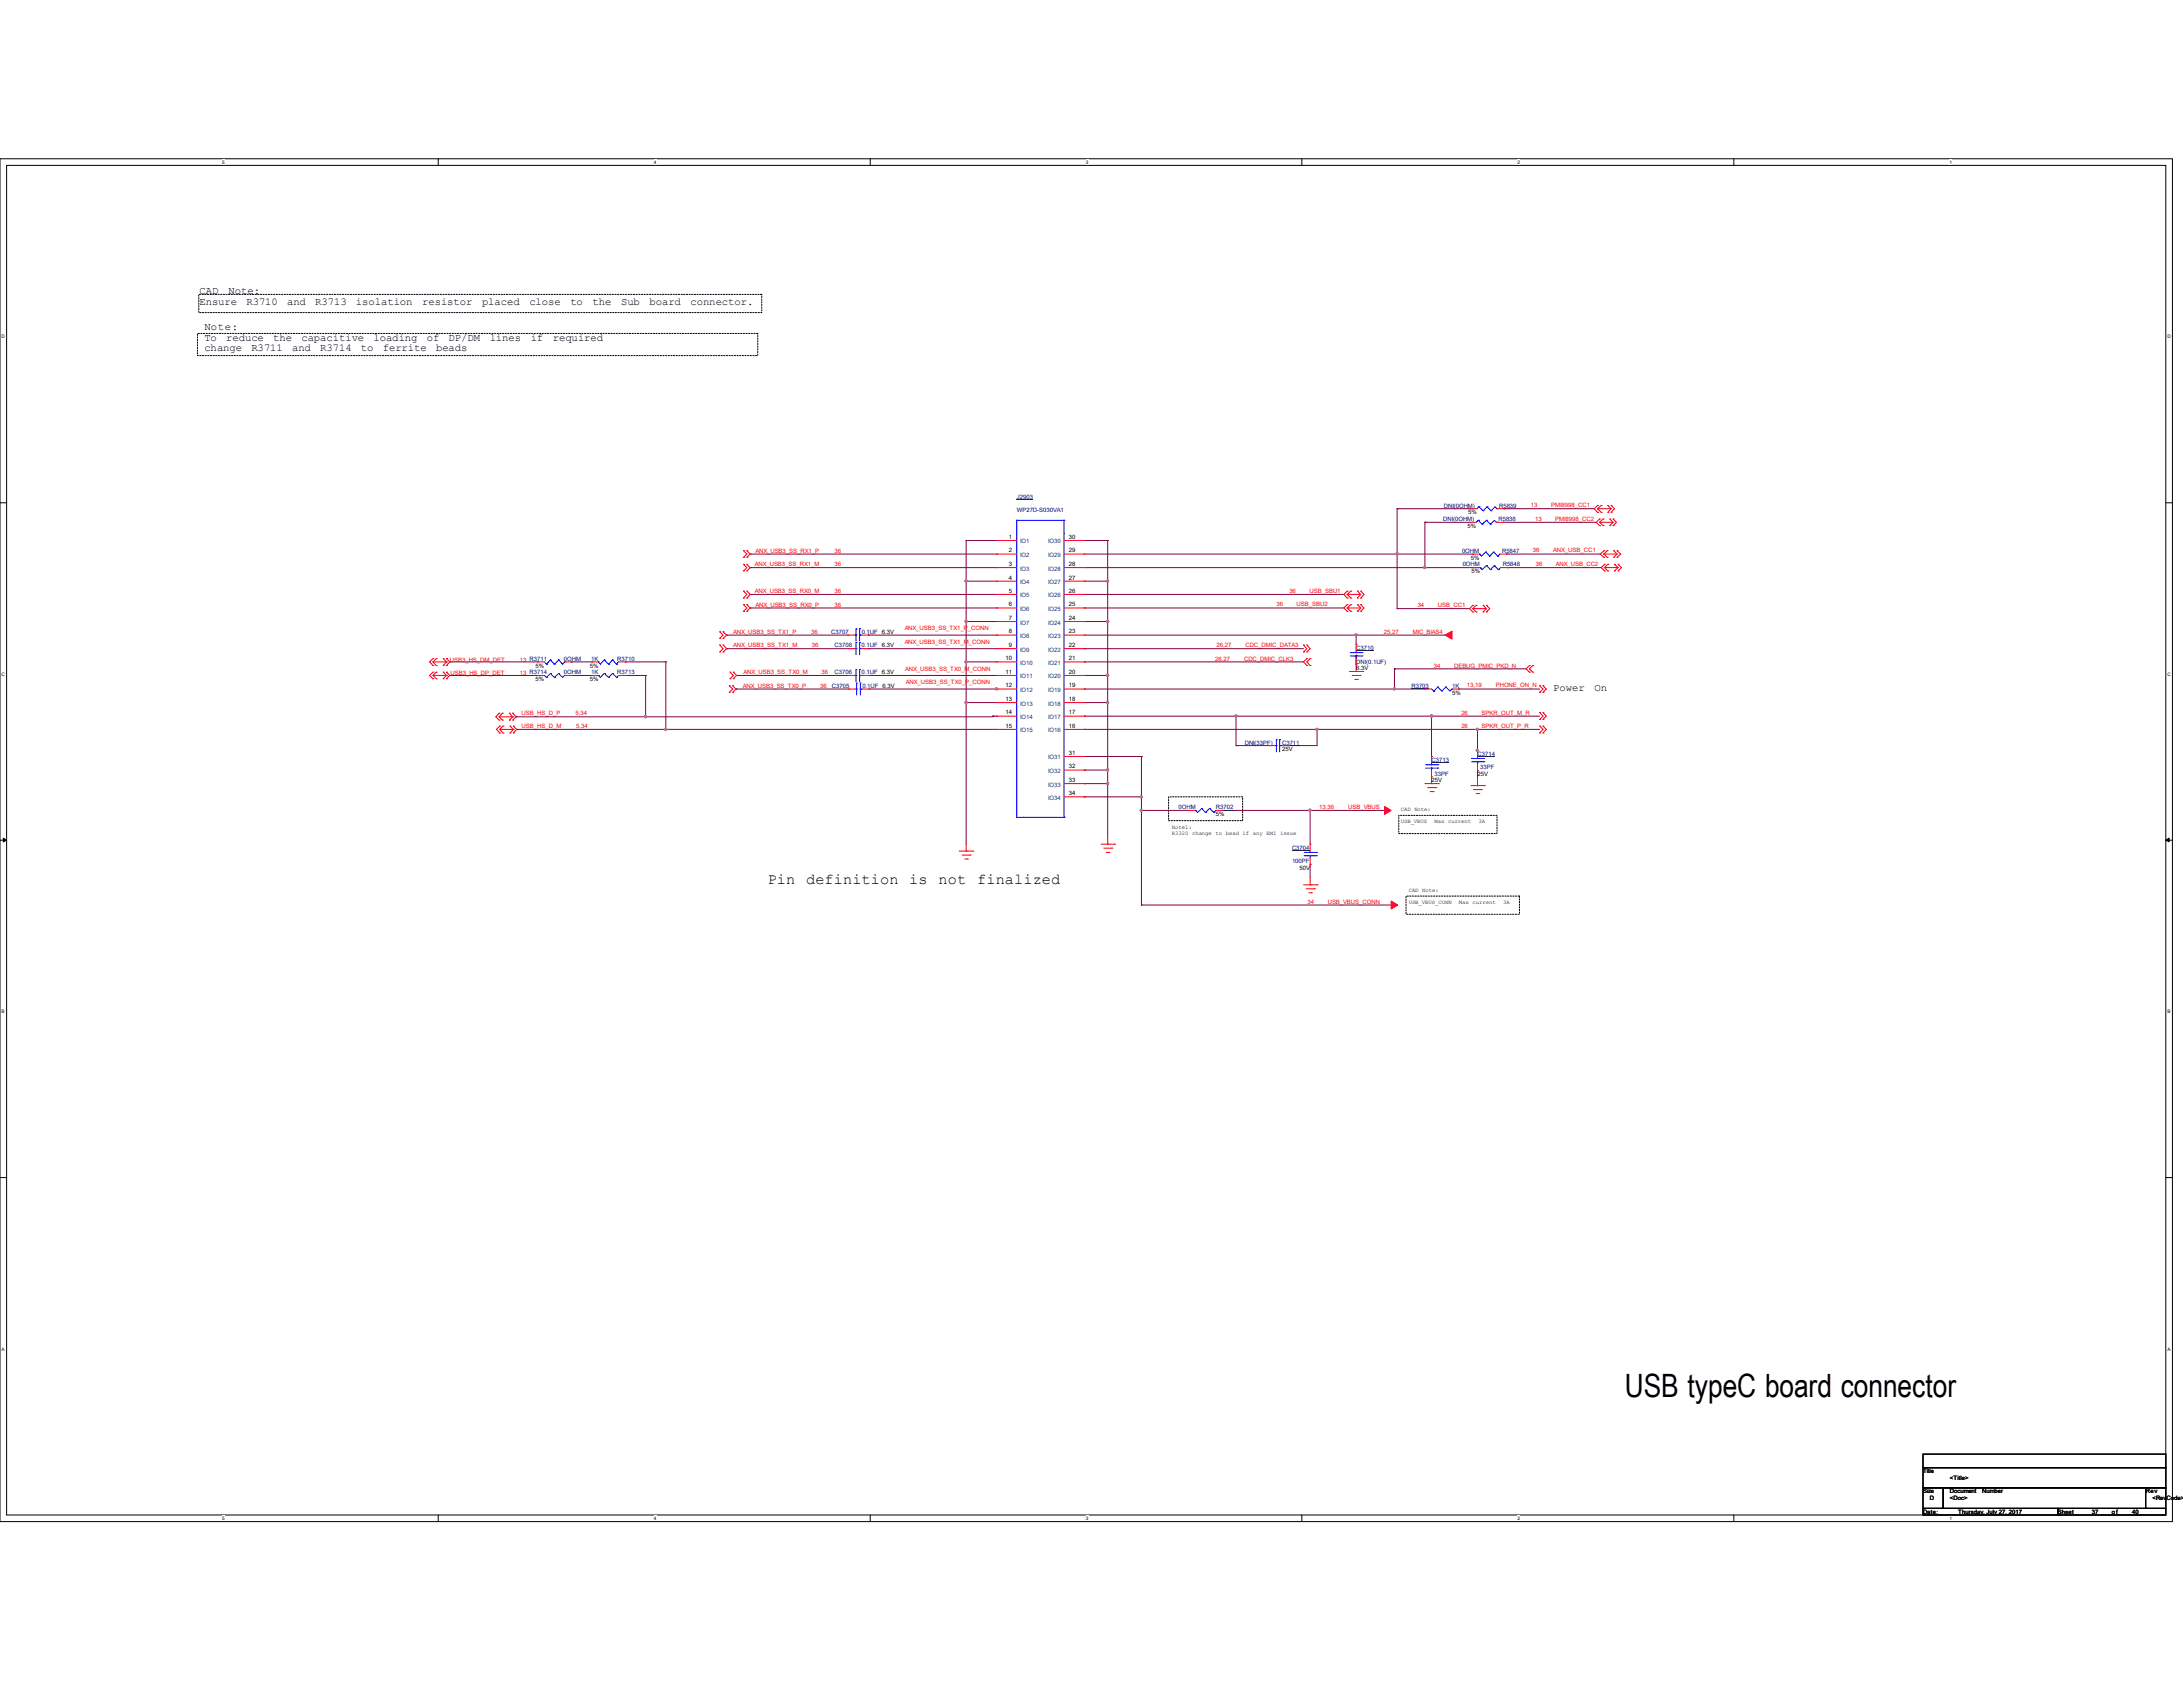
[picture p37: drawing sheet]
<svg xmlns="http://www.w3.org/2000/svg" width="279mm" height="216mm" viewBox="0 0 279 216" stroke-linecap="round" stroke-linejoin="round" font-family="sans-serif">
<defs><g id="words">
<text font-size="4.1" x="207.9" y="178.8">USB typeC board connector</text>
<g font-size="2">
<text x="98.3" y="113.1">Pin</text>
<text x="103.2" y="113.1">definition is</text>
<text x="120.1" y="113.1">not</text>
<text x="125.1" y="113.1">finalized</text>
</g>
<g font-size="1.4">
<text x="25.5" y="37.7">CAD</text>
<text x="25.5" y="39">Ensure</text>
<text x="29.3" y="37.7">Note:</text>
<text x="31.5" y="39">R3710</text>
<text x="36.8" y="39">and</text>
<text x="40.3" y="39">R3713</text>
<text x="45.6" y="39">isolation</text>
<text x="54" y="39">resistor</text>
<text x="61.7" y="39">placed</text>
<text x="67.8" y="39">close</text>
<text x="73" y="39">to</text>
<text x="75.8" y="39">the</text>
<text x="79.5" y="39">Sub</text>
<text x="83.1" y="39">board</text>
<text x="88.4" y="39">connector.</text>
<text x="26.2" y="42.2">Note:</text>
<text x="26.2" y="43.6">To</text>
<text x="26.2" y="45">change</text>
<text x="29" y="43.6">reduce</text>
<text x="32.2" y="45">R3711</text>
<text x="35" y="43.6">the</text>
<text x="37.4" y="45">and</text>
<text x="38.6" y="43.6">capacitive</text>
<text x="41" y="45">R3714</text>
<text x="46.2" y="45">to</text>
<text x="47.8" y="43.6">loading</text>
<text x="49" y="45">ferrite</text>
<text x="54.6" y="43.6">of</text>
<text x="55.8" y="45">beads</text>
<text x="57.4" y="43.6">DP/DM</text>
<text x="62.7" y="43.6">lines</text>
<text x="67.9" y="43.6">if</text>
<text x="70.8" y="43.6">required</text>
<text x="198.8" y="88.5">Power</text>
<text x="204.1" y="88.5">On</text>
</g>
<g font-size=".8" fill="#000080">
<text x="130.1" y="63.8">J2903</text>
<text x="130.1" y="65.6">WP27D-S030VA1</text>
<text x="184.8" y="65">DNI(0OHM)</text>
<text x="191.9" y="65">R5839</text>
<text x="184.7" y="66.7">DNI(0OHM)</text>
<text x="187.1" y="70.8">0OHM</text>
<text x="191.8" y="66.7">R5838</text>
<text x="192.2" y="70.8">R5847</text>
<text x="187.2" y="72.5">0OHM</text>
<text x="192.3" y="72.5">R5848</text>
<text x="106.4" y="81.1">C3707</text>
<text x="106.8" y="82.8">C3708</text>
<text x="110.3" y="82.8">0.1UF 6.3V</text>
<text x="110.3" y="81.1">0.1UF 6.3V</text>
<text x="173.6" y="83.2">C3710</text>
<text x="72.2" y="84.6">0OHM</text>
<text x="72.2" y="86.3">0OHM</text>
<text x="75.7" y="84.6">1K</text>
<text x="75.7" y="86.3">1K</text>
<text x="79" y="84.6">R3710</text>
<text x="79" y="86.3">R3713</text>
<text x="106.5" y="88.1">C3705</text>
<text x="106.8" y="86.3">C3706</text>
<text x="110.3" y="86.3">0.1UF 6.3V</text>
<text x="110.4" y="88.1">0.1UF 6.3V</text>
<text x="173.6" y="84.9">DNI(0.1UF)</text>
<text x="180.6" y="88.1">R3703</text>
<text x="185.9" y="88.1">1K</text>
<text x="159.3" y="95.3">DNI(33PF)</text>
<text x="164.1" y="95.3">C3711</text>
<text x="183.2" y="97.5">C3713</text>
<text x="183.6" y="99.3">33PF</text>
<text x="189.1" y="96.8">C3714</text>
<text x="189.5" y="98.5">33PF</text>
<text x="150.8" y="103.6">0OHM</text>
<text x="155.6" y="103.6">R3702</text>
<text x="165.4" y="108.8">C3704</text>
<text x="165.4" y="110.5">100PF</text>
</g>
<g font-size=".8">
<text x="187.9" y="65.8">5%</text>
<text x="129.1" y="70.7">2</text>
<text x="129.1" y="69">1</text>
<text x="136.8" y="70.7">29</text>
<text x="136.8" y="69">30</text>
<text x="187.8" y="67.6">5%</text>
<text x="188.3" y="71.6">5%</text>
<text x="129.1" y="77.6">6</text>
<text x="129.1" y="75.9">5</text>
<text x="129.1" y="74.2">4</text>
<text x="129.1" y="72.4">3</text>
<text x="136.8" y="77.6">25</text>
<text x="136.8" y="75.9">26</text>
<text x="136.8" y="74.2">27</text>
<text x="136.8" y="72.4">28</text>
<text x="188.4" y="73.4">5%</text>
<text x="129.1" y="81.1">8</text>
<text x="129.1" y="79.3">7</text>
<text x="129.1" y="82.8">9</text>
<text x="136.8" y="82.8">22</text>
<text x="136.8" y="81.1">23</text>
<text x="136.8" y="79.3">24</text>
<text x="68.5" y="85.4">5%</text>
<text x="68.5" y="87.2">5%</text>
<text x="75.5" y="85.4">5%</text>
<text x="75.5" y="87.2">5%</text>
<text x="128.7" y="84.5">10</text>
<text x="128.7" y="89.7">13</text>
<text x="128.7" y="88">12</text>
<text x="128.7" y="86.2">11</text>
<text x="136.8" y="84.5">21</text>
<text x="136.8" y="89.7">18</text>
<text x="136.8" y="88">19</text>
<text x="136.8" y="86.2">20</text>
<text x="173.6" y="85.8">6.3V</text>
<text x="185.9" y="88.9">5%</text>
<text x="128.7" y="93.1">15</text>
<text x="128.7" y="91.4">14</text>
<text x="136.8" y="93.1">16</text>
<text x="136.8" y="91.4">17</text>
<text x="136.8" y="98.3">32</text>
<text x="136.8" y="96.6">31</text>
<text x="136.8" y="101.8">34</text>
<text x="136.8" y="100.1">33</text>
<text x="164.1" y="96.1">25V</text>
<text x="183.2" y="100.1">25V</text>
<text x="189.1" y="99.4">25V</text>
<text x="155.6" y="104.4">5%</text>
<text x="166.3" y="111.3">50V</text>
<text x="246.1" y="188.6">Title</text>
<text x="246.1" y="191.1">Size</text>
<text x="249.6" y="191.1">Document</text>
<text x="249.6" y="189.4">&lt;Title&gt;</text>
<text x="253.7" y="191.1">Number</text>
<text x="274.6" y="191.1">Rev</text>
<text x="246.1" y="193.8">Date:</text>
<text x="247" y="192">D</text>
<text x="249.6" y="192">&lt;Doc&gt;</text>
<text x="250.6" y="193.8">Thursday, July 27, 2017</text>
<text x="263.4" y="193.8">Sheet</text>
<text x="267.7" y="193.8">37</text>
<text x="270.3" y="193.8">of</text>
<text x="272.9" y="193.8">40</text>
<text x="275.5" y="192">&lt;RevCode&gt;</text>
</g>
<g font-size=".8" fill="#f00">
<text x="195.9" y="64.9">13</text>
<text x="198.6" y="64.9">PMI8998_CC1</text>
<text x="96.7" y="70.8">ANX_USB3_SS_RX1_P</text>
<text x="106.8" y="70.8">36</text>
<text x="196.2" y="70.7">36</text>
<text x="196.5" y="66.6">13</text>
<text x="198.8" y="70.7">ANX_USB_CC1</text>
<text x="199.1" y="66.6">PMI8998_CC2</text>
<text x="96.6" y="72.5">ANX_USB3_SS_RX1_M</text>
<text x="96.6" y="75.9">ANX_USB3_SS_RX0_M</text>
<text x="96.7" y="77.7">ANX_USB3_SS_RX0_P</text>
<text x="106.8" y="72.5">36</text>
<text x="106.8" y="75.9">36</text>
<text x="106.8" y="77.7">36</text>
<text x="163.4" y="77.6">36</text>
<text x="165" y="75.9">36</text>
<text x="166" y="77.6">USB_SBU2</text>
<text x="167.6" y="75.9">USB_SBU1</text>
<text x="181.4" y="77.7">34</text>
<text x="184" y="77.7">USB_CC1</text>
<text x="196.6" y="72.4">36</text>
<text x="199.1" y="72.4">ANX_USB_CC2</text>
<text x="93.9" y="82.8">ANX_USB3_SS_TX1_M</text>
<text x="93.9" y="81.1">ANX_USB3_SS_TX1_P</text>
<text x="103.8" y="81.1">36</text>
<text x="103.9" y="82.8">36</text>
<text x="115.8" y="80.7">ANX_USB3_SS_TX1_P_CONN</text>
<text x="115.8" y="82.4">ANX_USB3_SS_TX1_M_CONN</text>
<text x="155.7" y="82.8">26,27</text>
<text x="159.4" y="82.8">CDC_DMIC_DATA3</text>
<text x="177.1" y="81.1">25,27</text>
<text x="180.8" y="81.1">MIC_BIAS4</text>
<text x="57.6" y="84.7">USB3_HS_DM_DET</text>
<text x="57.7" y="86.4">USB3_HS_DP_DET</text>
<text x="66.6" y="84.7">13 R3711</text>
<text x="66.6" y="86.4">13 R3714</text>
<text x="95.1" y="88.1">ANX_USB3_SS_TX0_P</text>
<text x="95.2" y="86.3">ANX_USB3_SS_TX0_M</text>
<text x="105" y="88.1">36</text>
<text x="105.2" y="86.3">36</text>
<text x="115.9" y="85.9">ANX_USB3_SS_TX0_M_CONN</text>
<text x="116" y="87.6">ANX_USB3_SS_TX0_P_CONN</text>
<text x="155.5" y="84.6">26,27</text>
<text x="159.2" y="84.6">CDC_DMIC_CLK3</text>
<text x="183.5" y="85.4">34</text>
<text x="186.1" y="85.4">DEBUG_PMIC_PKD_N</text>
<text x="187.8" y="88">13,19</text>
<text x="191.4" y="88">PHONE_ON_N</text>
<text x="66.8" y="91.5">USB_HS_D_P</text>
<text x="66.8" y="93.1">USB_HS_D_M</text>
<text x="73.7" y="91.5">5,34</text>
<text x="73.7" y="93.1">5,34</text>
<text x="187" y="93.2">26</text>
<text x="187" y="91.5">26</text>
<text x="189.6" y="93.2">SPKR_OUT_P_R</text>
<text x="189.6" y="91.5">SPKR_OUT_M_R</text>
<text x="168.8" y="103.6">13,36</text>
<text x="172.6" y="103.6">USB_VBUS</text>
<text x="167.4" y="115.7">34</text>
<text x="169.9" y="115.7">USB_VBUS_CONN</text>
</g>
<g font-size=".8" fill="#004080">
<text x="130.6" y="71.3">IO2</text>
<text x="130.6" y="69.6">IO1</text>
<text x="134.2" y="71.3">IO29</text>
<text x="134.2" y="69.6">IO30</text>
<text x="130.6" y="76.5">IO5</text>
<text x="130.6" y="74.8">IO4</text>
<text x="130.6" y="73">IO3</text>
<text x="134.2" y="76.5">IO26</text>
<text x="134.2" y="74.8">IO27</text>
<text x="134.2" y="73">IO28</text>
<text x="130.6" y="78.2">IO6</text>
<text x="130.6" y="81.7">IO8</text>
<text x="130.6" y="79.9">IO7</text>
<text x="130.6" y="83.4">IO9</text>
<text x="134.2" y="78.2">IO25</text>
<text x="134.2" y="83.4">IO22</text>
<text x="134.2" y="81.7">IO23</text>
<text x="134.2" y="79.9">IO24</text>
<text x="130.6" y="85.1">IO10</text>
<text x="130.6" y="88.6">IO12</text>
<text x="130.6" y="86.8">IO11</text>
<text x="134.2" y="85.1">IO21</text>
<text x="134.2" y="88.6">IO19</text>
<text x="134.2" y="86.8">IO20</text>
<text x="130.6" y="93.7">IO15</text>
<text x="130.6" y="92">IO14</text>
<text x="130.6" y="90.3">IO13</text>
<text x="134.2" y="93.7">IO16</text>
<text x="134.2" y="92">IO17</text>
<text x="134.2" y="90.3">IO18</text>
<text x="134.2" y="98.9">IO32</text>
<text x="134.2" y="97.2">IO31</text>
<text x="134.2" y="100.7">IO33</text>
<text x="134.2" y="102.4">IO34</text>
</g>
<g font-size=".7">
<text x="150" y="106.1">Note1:</text>
<text x="150" y="106.8">R3320 change to bead if any EMI issue</text>
<text x="179.3" y="103.8">CAD Note:</text>
<text x="179.3" y="105.3">USB_VBUS</text>
<text x="183.6" y="105.3">Max current</text>
<text x="189.2" y="105.3">3A</text>
<text x="180.3" y="114.2">CAD Note:</text>
<text x="180.3" y="115.7">USB_VBUS_CONN</text>
<text x="186.7" y="115.7">Max current</text>
<text x="192.4" y="115.7">3A</text>
</g>
<g font-size=".6">
<text x="28.4" y="21">5</text>
<text x="83.7" y="21">4</text>
<text x="139" y="21">3</text>
<text x="194.2" y="21">2</text>
<text x="249.5" y="21">1</text>
<text x=".2" y="43.3">D</text>
<text x="277.4" y="43.3">D</text>
<text x=".2" y="86.5">C</text>
<text x="277.4" y="86.5">C</text>
<text x=".2" y="129.7">B</text>
<text x="277.4" y="129.7">B</text>
<text x=".2" y="172.8">A</text>
<text x="277.4" y="172.8">A</text>
<text x="28.4" y="194.5">5</text>
<text x="83.7" y="194.5">4</text>
<text x="139" y="194.5">3</text>
<text x="194.2" y="194.5">2</text>
<text x="249.5" y="194.5">1</text>
</g>
</g></defs>
<path d="M0 20.3h278v174.4h-278zM.8 21.2h276.4v172.7h-276.4z" fill="none" stroke="#000" stroke-width=".13"/>
<g fill="#fff">
<path d="M28.4 20.4h.3v.7h-.3z"/>
<path d="M28.4 194h.3v.6h-.3z"/>
</g>
<path d="M56.1 20.3v.9M56.1 193.9v.8" fill="none" stroke="#000" stroke-width=".13"/>
<g fill="#fff">
<path d="M83.7 20.4h.3v.7h-.3z"/>
<path d="M83.7 194h.3v.6h-.3z"/>
</g>
<path d="M111.4 20.3v.9M111.4 193.9v.8" fill="none" stroke="#000" stroke-width=".13"/>
<g fill="#fff">
<path d="M139 20.4h.3v.7h-.3z"/>
<path d="M139 194h.3v.6h-.3z"/>
</g>
<path d="M166.6 20.3v.9M166.6 193.9v.8" fill="none" stroke="#000" stroke-width=".13"/>
<g fill="#fff">
<path d="M194.2 20.4h.3v.7h-.3z"/>
<path d="M194.2 194h.3v.6h-.3z"/>
</g>
<path d="M221.9 20.3v.9M221.9 193.9v.8" fill="none" stroke="#000" stroke-width=".13"/>
<g fill="#fff">
<path d="M249.5 20.4h.3v.7h-.3z"/>
<path d="M249.5 194h.3v.6h-.3z"/>
<path d="M.2 42.8h.4v.6h-.4z"/>
<path d="M277.4 42.8h.4v.6h-.4z"/>
<path d="M.2 85.9h.4v.7h-.4z"/>
<path d="M277.4 85.9h.4v.7h-.4z"/>
</g>
<path d="M0 64.3h.8M277.2 64.3h.8" fill="none" stroke="#000" stroke-width=".13"/>
<g fill="#fff">
<path d="M.2 129.1h.4v.7h-.4z"/>
<path d="M277.4 129.1h.4v.7h-.4z"/>
</g>
<path d="M0 107.5h.8M277.2 107.5h.8" fill="none" stroke="#000" stroke-width=".13"/>
<path d="M.4 107.3l.4 .2-.4 .2zM277.2 107.5l.4-.2v.4z" fill="#000" stroke="#000" stroke-width=".13"/>
<g fill="#fff">
<path d="M.2 172.3h.4v.7h-.4z"/>
<path d="M277.4 172.3h.4v.7h-.4z"/>
</g>
<g fill="none" stroke="#000" stroke-width=".13">
<path d="M25.4 37.7h72.1v2.3h-72.1zM25.3 42.7h71.7v2.8h-71.7zM179 104.4h12.6v2.3h-12.6zM180 114.7h14.5v2.3h-14.5zM0 150.7h.8M277.2 150.7h.8M246.1 186.1h31.1v1.7h-31.1zM246.1 187.8h31.1v2.6h-31.1zM246.1 190.4h2.6v2.6h-2.6zM246.1 193h17.3v.9h-17.3zM248.7 190.4h25.9v2.6h-25.9zM263.4 193h13.8v.9h-13.8z"/>
<path d="M274.6 190.4h2.6v2.6h-2.6z"/>
</g>
<path d="M149.6 102h9.4v3h-9.4z" fill="none" stroke="#000" stroke-width=".13" stroke-dasharray=".2 .2"/>
<g fill="none" stroke="#800040" stroke-width=".13">
<path d="M96 72.6h.1M96 70.9h.1M96 76.1h.1M96 77.8h.1M96 76.1h31.6M96 77.8h31.6M96 72.6h31.6M96 70.9h31.6M123.7 69.2h.1M123.7 74.4h.1M123.7 79.5h.1M123.7 69.2h3.9"/>
<path d="M123.7 69.2v38.8M123.7 74.4h3.9M123.7 79.5h3.9M138.8 69.2h.1M138.8 74.4h.1M138.8 76.1h.1M138.8 77.8h.1M138.8 79.5h.1M138.8 69.2h3M138.8 74.4h3M138.8 79.5h3M138.8 76.1h33.2"/>
<path d="M138.8 77.8h33.2M138.8 72.6h49.8M138.8 70.9h49.7M141.8 69.2h.1M141.8 74.4h.1M141.8 79.5h.1M141.8 69.2v38M178.8 70.9h.1M178.8 65.1h.1M178.8 77.9h.1M178.8 65.1h9.4M178.8 65.1v12.8"/>
<path d="M178.8 77.9h9.3M182.4 72.6h.1M182.4 66.8h.1M182.4 66.8h5.7M182.4 66.8v5.8M192.4 66.8h.1M192.4 66.8h11.9M192.5 65.1h.1M192.5 65.1h11.5M192.8 70.9h.1M192.8 70.9h12M192.9 72.6h.1"/>
<path d="M192.9 72.6h12M57.6 84.7h.1M57.6 86.4h.1M57.6 84.7h11.2M57.6 86.4h11.2M66 91.7h.1M66.1 93.3h.1M66.1 93.3h61.5M73.1 86.4h.1M73.1 84.7h.1M73.1 84.7h2.6M73.1 86.4h2.6"/>
<path d="M80.1 86.4h.1M80.1 84.7h.1M80.1 84.7h5.1M80.1 86.4h2.5M82.6 91.7h.1M82.6 86.4h.1M82.6 86.4v5.3M85.2 93.3h.1M85.2 84.7h.1M85.2 84.7v8.6M93 81.3h.1M93 83h.1"/>
<path d="M93 83h15.5M93 81.3h15.5M94.2 88.2h.1M94.2 88.2h14.4M94.3 86.4h.1M94.3 86.4h14.2M111.1 81.3h.1M111.1 83h.1M111.1 86.4h.1M111.1 83h16.5M111.1 81.3h16.5M111.1 86.4h16.5"/>
<path d="M111.2 88.2h16.4M123.7 84.7h.1M123.7 89.9h.1M123.7 84.7h3.9M123.7 89.9h3.9M127.1 91.7h.1M127.1 91.7h.5M127.1 91.7h-.1h-61M127.6 88.2h.1M138.8 96.8h.1M138.8 98.6h.1M138.8 93.3h.1"/>
<path d="M138.8 84.7h.1M138.8 83h.1M138.8 91.7h.1M138.8 89.9h.1M138.8 88.2h.1M138.8 86.4h.1M138.8 96.8h7.3M138.8 98.6h3M138.8 84.7h28M138.8 89.9h3M138.8 93.3h58.3M138.8 83h28"/>
<path d="M138.8 81.3h46.2M138.8 88.2h43.6M138.8 91.7h58.3M138.8 86.4h3M141.8 98.6h.1M141.8 89.9h.1M141.8 86.4h.1M146.1 96.8h.1M146.1 96.8v19M158.2 95.4h.1M158.2 91.7h.1M158.2 95.4h4.1"/>
<path d="M158.2 91.7v3.7M164.9 95.4h.1M168.6 93.3h.1M168.6 93.3v2.1h-3.7M173.6 81.3h.1M173.6 83.9h.1M173.6 81.3v1.2M173.6 83.9v1.2M178.5 85.6h.1M178.5 88.2h.1M178.5 85.6v2.6M178.5 85.6h16.8"/>
<path d="M183.2 91.7h.1M183.2 91.7v5.1M185 81.3h.1M186.7 88.2h.1M186.7 88.2h10.4M189.1 93.3h.1M189.1 96.1h.1M189.1 98.6h.1M189.1 93.3v3.5M189.1 98.6v1.1M138.8 100.3h.1M138.8 102h.1"/>
<path d="M138.8 100.3h3M138.8 102h7.3M141.8 100.3h.1M146.1 103.7h.1M146.1 115.8h.1M146.1 102h.1M146.1 103.7h6M146.1 115.8h32M156.5 103.7h.1M156.5 103.7h20.7M167.7 103.7h.1M167.7 110.6h.1"/>
<path d="M167.7 103.7v4.3M167.7 110.6v1.8"/>
</g>
<g fill="#f0f" stroke="#f0f" stroke-width=".13">
<circle cx="167.7" cy="103.7" r=".15"/>
<circle cx="141.8" cy="98.5" r=".15"/>
<circle cx="123.6" cy="79.5" r=".15"/>
<circle cx="123.6" cy="74.4" r=".15"/>
<circle cx="123.6" cy="89.9" r=".15"/>
<circle cx="123.6" cy="84.7" r=".15"/>
<circle cx="141.8" cy="74.4" r=".15"/>
<circle cx="141.8" cy="79.5" r=".15"/>
<circle cx="168.6" cy="93.3" r=".15"/>
<circle cx="173.5" cy="81.3" r=".15"/>
<circle cx="158.2" cy="91.6" r=".15"/>
<circle cx="141.8" cy="89.9" r=".15"/>
<circle cx="178.5" cy="88.2" r=".15"/>
<circle cx="141.8" cy="86.4" r=".15"/>
<circle cx="189.1" cy="93.3" r=".15"/>
<circle cx="183.2" cy="91.6" r=".17"/>
<circle cx="146.1" cy="103.7" r=".15"/>
<circle cx="141.8" cy="100.3" r=".15"/>
<circle cx="146.1" cy="102" r=".15"/>
<circle cx="178.8" cy="70.9" r=".17"/>
<circle cx="182.4" cy="72.6" r=".15"/>
<circle cx="82.6" cy="91.7" r=".15"/>
<circle cx="85.2" cy="93.3" r=".15"/>
<circle cx="189.1" cy="96" r=".15"/>
<circle cx="127.5" cy="88.2" r=".15"/>
</g>
<g fill="none" stroke="#f00" stroke-width=".13">
<path d="M95.2 70.5h.1M95.2 71.3h.1M95.2 72.2h.1M95.2 73.1h.1M95.2 75.6h.1M95.2 76.5h.1M95.2 77.4h.1M95.2 78.2h.1M95.2 70.5l.4 .4-.4 .4M95.2 72.2l.4 .4-.4 .5M95.2 75.6l.4 .5-.4 .4M95.2 77.4l.4 .4-.4 .4"/>
<path d="M95.6 71.3h.1M95.6 70.5h.1M95.6 73.1h.1M95.6 72.2h.1M95.6 76.5h.1M95.6 75.6h.1M95.6 78.2h.1M95.6 77.4h.1M95.6 77.4l.4 .4-.4 .4M95.6 70.5l.4 .4-.4 .4M95.6 72.2l.4 .4-.4 .5M95.6 75.6l.4 .5-.4 .4"/>
<path d="M127.6 77.8h.1M127.6 76.1h.1M127.6 74.4h.1M127.6 72.6h.1M127.6 70.9h.1M127.6 69.2h.1M127.6 79.5h.1M127.6 77.8h2.5M127.6 76.1h2.5M127.6 70.9h2.5M127.6 72.6h2.5M127.6 74.4h2.5"/>
<path d="M127.6 69.2h2.5M127.6 79.5h2.5M136.2 77.8h2.6M136.2 76.1h2.6M136.2 70.9h2.6M136.2 72.6h2.6M136.2 74.4h2.6M136.2 69.2h2.6M136.2 79.5h2.6M138.8 77.8h.1M138.8 76.1h.1M138.8 74.4h.1"/>
<path d="M138.8 72.6h.1M138.8 70.9h.1M138.8 69.2h.1M138.8 79.5h.1M172.4 77.4h.1M172.4 78.2h.1M172.4 77.8h.1M172.4 75.6h.1M172.4 76.5h.1M172.4 76.1h.1M172.4 77.4l-.4 .4 .4 .4M172.4 77.8l.5 .4"/>
<path d="M172.4 77.8h1.8M172.4 75.6l-.4 .5 .4 .4M172.4 76.1l.5 .4M172.4 76.1h1.8M172.9 78.2h.1M172.9 77.4h.1M172.9 76.5h.1M172.9 75.6h.1M172.9 77.4l-.5 .4M172.9 75.6l-.5 .5M173.7 77.4h.1M173.7 78.2h.1"/>
<path d="M173.7 75.6h.1M173.7 76.5h.1M173.7 77.4l.5 .4M173.7 75.6l.5 .5M174.2 78.2h.1M174.2 77.4h.1M174.2 76.5h.1M174.2 75.6h.1M174.2 77.4l.4 .4-.4 .4M174.2 77.8l-.5 .4M174.2 75.6l.4 .5-.4 .4M174.2 76.1l-.5 .4"/>
<path d="M188.1 66.8h.1M188.1 66.8h.8M188.2 65.1h.1M188.2 65.1h.8M188.5 77.5h.1M188.5 78.3h.1M188.5 77.9h.1M188.5 70.9h.1M188.5 70.9h.9M188.5 77.5l-.4 .4 .4 .4M188.5 77.9l.4 .4M188.5 77.9h1.7"/>
<path d="M188.6 72.6h.1M188.6 72.6h.8M188.9 78.3h.1M188.9 77.5h.1M188.9 77.5l-.4 .4M189.8 77.5h.1M189.8 78.3h.1M189.8 77.5l.4 .4M190.2 78.3h.1M190.2 77.5h.1M190.2 77.5l.5 .4-.5 .4M190.2 77.9l-.4 .4"/>
<path d="M191.5 66.8h.9M191.6 65.1h.9M192 70.9h.8M192.1 72.6h.8M192.4 66.8h.1M192.5 65.1h.1M192.8 70.9h.1M192.9 72.6h.1M204.5 64.7h.1M204.5 65.6h.1M204.5 65.1h.1M204.5 64.7l-.5 .4 .5 .5"/>
<path d="M204.5 65.1l.4 .5M204.5 65.1h1.7M204.7 66.4h.1M204.7 67.3h.1M204.7 66.8h.1M204.7 66.4l-.4 .4 .4 .5M204.7 66.8l.5 .5M204.7 66.8h1.8M204.9 65.6h.1M204.9 64.7h.1M204.9 64.7l-.4 .4M205.2 67.3h.1"/>
<path d="M205.2 66.4h.1M205.2 66.4l-.5 .4M205.3 70.5h.1M205.3 71.3h.1M205.3 70.9h.1M205.3 70.5l-.5 .4 .5 .4M205.3 70.9l.4 .4M205.3 70.9h1.7M205.4 72.2h.1M205.4 73.1h.1M205.4 72.6h.1M205.4 72.2l-.5 .4 .5 .5"/>
<path d="M205.4 72.6l.4 .5M205.4 72.6h1.7M205.7 71.3h.1M205.7 70.5h.1M205.7 70.5l-.4 .4M205.8 64.7h.1M205.8 65.6h.1M205.8 73.1h.1M205.8 72.2h.1M205.8 64.7l.4 .4M205.8 72.2l-.4 .4M206 66.4h.1"/>
<path d="M206 67.3h.1M206 66.4l.5 .4M206.2 65.6h.1M206.2 64.7h.1M206.2 64.7l.4 .4-.4 .5M206.2 65.1l-.4 .5M206.5 67.3h.1M206.5 66.4h.1M206.5 66.4l.4 .4-.4 .5M206.5 66.8l-.5 .5M206.5 70.5h.1M206.5 71.3h.1"/>
<path d="M206.5 70.5l.5 .4M206.6 72.2h.1M206.6 73.1h.1M206.6 72.2l.5 .4M207 71.3h.1M207 70.5h.1M207 70.5l.4 .4-.4 .4M207 70.9l-.5 .4M207.1 73.1h.1M207.1 72.2h.1M207.1 72.2l.4 .4-.4 .5M207.1 72.6l-.5 .5"/>
<path d="M55.4 84.3h.1M55.4 85.2h.1M55.4 86h.1M55.4 86.9h.1M55.4 86.4h1.7M55.4 84.3l-.4 .4 .4 .5M55.4 84.7l.4 .5M55.4 84.7h1.7M55.4 86l-.4 .4 .4 .5M55.4 86.4l.4 .5M55.8 84.3h.1M55.8 85.2h.1"/>
<path d="M55.8 86h.1M55.8 86.9h.1M55.8 84.3l-.4 .4M55.8 86l-.4 .4M56.7 84.3h.1M56.7 85.2h.1M56.7 86h.1M56.7 86.9h.1M56.7 84.3l.4 .4M56.7 86l.4 .4M57.1 85.2h.1M57.1 84.3h.1"/>
<path d="M57.1 84.7h.1M57.1 86.9h.1M57.1 86h.1M57.1 86.4h.1M57.1 84.3l.5 .4-.5 .5M57.1 84.7l-.4 .5M57.1 86l.5 .4-.5 .5M57.1 86.4l-.4 .5M63.9 92.2h.1M63.9 91.3h.1M63.9 91.3l-.4 .4 .4 .5M63.9 91.7l.4 .5"/>
<path d="M63.9 91.7h1.7M64 93.8h.1M64 92.9h.1M64 92.9l-.5 .4 .5 .5M64 93.3l.4 .5M64 93.3h1.7M64.3 91.3h.1M64.3 92.2h.1M64.3 91.3l-.4 .4M64.4 92.9h.1M64.4 93.8h.1M64.4 92.9l-.4 .4"/>
<path d="M65.2 92.2h.1M65.2 91.3h.1M65.2 91.3l.4 .4M65.3 93.8h.1M65.3 92.9h.1M65.3 92.9l.4 .4M65.6 91.3h.1M65.6 92.2h.1M65.6 91.7h.1M65.6 91.3l.4 .4-.4 .5M65.6 91.7l-.4 .5M65.7 92.9h.1"/>
<path d="M65.7 93.8h.1M65.7 93.3h.1M65.7 92.9l.4 .4-.4 .5M65.7 93.3l-.4 .5M68.8 84.7h.1M68.8 86.4h.1M68.8 86.4h.9M68.8 84.7h.9M72.3 86.4h.8M72.3 84.7h.8M73.1 84.7h.1M73.1 86.4h.1"/>
<path d="M75.7 84.7h.1M75.7 86.4h.1M75.7 86.4h.9M75.7 84.7h.9M79.2 86.4h.9M79.2 84.7h.9M80.1 84.7h.1M80.1 86.4h.1M92.1 82.5h.1M92.1 83.4h.1M92.1 80.9h.1M92.1 81.7h.1"/>
<path d="M92.1 82.5l.4 .5-.4 .4M92.1 80.9l.4 .4-.4 .4M92.5 83.4h.1M92.5 82.5h.1M92.5 81.7h.1M92.5 80.9h.1M92.5 82.5l.5 .5-.5 .4M92.5 80.9l.5 .4-.5 .4M93.3 87.8h.1M93.3 88.6h.1M93.3 87.8l.5 .4-.5 .4M93.4 86h.1"/>
<path d="M93.4 86.9h.1M93.4 86l.5 .4-.5 .5M93.8 88.6h.1M93.8 87.8h.1M93.8 87.8l.4 .4-.4 .4M93.9 86.9h.1M93.9 86h.1M93.9 86l.4 .4-.4 .5M108.5 83h.1M108.5 81.3h.1M108.5 86.4h.1M108.5 86.4h.9"/>
<path d="M108.5 83h.9M108.5 81.3h.9M108.6 88.2h.1M108.6 88.2h.9M110.3 86.4h.8M110.3 83h.8M110.3 81.3h.8M110.4 88.2h.8M111.1 83h.1M111.1 81.3h.1M111.1 86.4h.1M111.2 88.2h.1"/>
<path d="M127.6 84.7h.1M127.6 81.3h.1M127.6 83h.1M127.6 93.3h.1M127.6 91.7h.1M127.6 89.9h.1M127.6 88.2h.1M127.6 86.4h.1M127.6 86.4h2.5M127.6 84.7h2.5M127.6 93.3h2.5M127.6 83h2.5"/>
<path d="M127.6 88.2h2.5M127.6 81.3h2.5M127.6 91.7h2.5M127.6 89.9h2.5M136.2 86.4h2.6M136.2 84.7h2.6M136.2 93.3h2.6M136.2 83h2.6M136.2 88.2h2.6M136.2 98.6h2.6M136.2 96.8h2.6M136.2 81.3h2.6"/>
<path d="M136.2 91.7h2.6M136.2 89.9h2.6M138.8 98.6h.1M138.8 96.8h.1M138.8 84.7h.1M138.8 83h.1M138.8 81.3h.1M138.8 93.3h.1M138.8 91.7h.1M138.8 89.9h.1M138.8 88.2h.1M138.8 86.4h.1"/>
<path d="M162.3 95.4h.1M162.3 95.4h.9M164.1 95.4h.8M164.9 95.4h.1M166.8 82.5h.1M166.8 83.4h.1M166.8 82.5l.5 .5-.5 .4M167.3 82.5h.1M167.3 83.4h.1M167.3 85.2h.1M167.3 84.3h.1M167.3 82.5l.4 .5-.4 .4"/>
<path d="M167.3 84.3l-.5 .4 .5 .5M167.7 84.3h.1M167.7 85.2h.1M167.7 84.3l-.4 .4 .4 .5M172.7 85.9h1.7M173.1 86.4h1M173.4 87h.3M173.6 85.9h.1M173.6 82.5h.1M173.6 85.1h.1M173.6 82.5v.9M173.6 84.2v1.7"/>
<path d="M173.7 87h.1M174.1 86.4h.1M174.4 85.9h.1M182.4 88.2h.1M182.4 88.2h.8M183.2 96.8h.1M183.2 99.4h.1M183.2 96.8v.9M183.2 98.6v1.7M185.8 88.2h.9M186.7 88.2h.1M189.1 96.1h.1"/>
<path d="M189.1 98.6h.1M189.1 96.1v.8M189.1 97.7v.9M189.1 99.7v.8M195.7 86h.1M195.7 85.2h.1M195.7 85.2l-.4 .4 .4 .4M196.2 85.2h.1M196.2 86h.1M196.2 85.2l-.5 .4 .5 .4M197.1 92.9h.1M197.1 93.8h.1"/>
<path d="M197.1 88.6h.1M197.1 87.8h.1M197.1 91.2h.1M197.1 92.1h.1M197.1 92.9l.4 .4-.4 .5M197.1 87.8l.4 .4-.4 .4M197.1 91.2l.4 .5-.4 .4M197.5 92.9h.1M197.5 93.8h.1M197.5 88.6h.1M197.5 87.8h.1M197.5 91.2h.1"/>
<path d="M197.5 92.1h.1M197.5 92.9l.4 .4-.4 .5M197.5 87.8l.4 .4-.4 .4M197.5 91.2l.4 .5-.4 .4M122.8 108.9h1.7M123.1 109.4h1.1M123.5 109.9h.3M123.7 108.9h.1M123.7 108v.9M123.8 109.9h.1M124.2 109.4h.1M124.5 108.9h.1"/>
<path d="M136.2 100.3h2.6M136.2 102h2.6M138.8 102h.1M138.8 100.3h.1M140.9 108h1.8M141.3 108.5h1M141.6 109.1h.3M141.8 108h.1M141.8 107.2v.8M141.9 109.1h.1M142.3 108.5h.1M142.7 108h.1"/>
<path d="M152.1 103.7h.1M152.1 103.7h.9M155.6 103.7h.9M156.5 103.7h.1M166.8 113.2h1.8M167.2 113.7h1M167.5 114.3h.4M167.7 113.2h.1M167.7 108h.1M167.7 110.6h.1M167.7 108v.9M167.7 109.8v.8"/>
<path d="M167.7 112.4v.8M167.9 114.3h.1M168.2 113.7h.1M168.6 113.2h.1M182.4 100.3h1.7M182.7 100.8h1.1M183 101.3h.4M183.2 100.3h.1M183.4 101.3h.1M183.8 100.8h.1M184.1 100.3h.1M188.3 100.5h1.7"/>
<path d="M188.6 101h1M188.9 101.6h.4M189.1 100.5h.1M189.3 101.6h.1M189.6 101h.1M190 100.5h.1"/>
</g>
<g fill="#f00" stroke="#f00" stroke-width=".13">
<path d="M177.2 103.2l.9 .5-.9 .5z" fill-rule="evenodd"/>
<path d="M185 81.3l.8-.5v1z" fill-rule="evenodd"/>
<path d="M178.1 115.3l.8 .5-.8 .5z" fill-rule="evenodd"/>
</g>
<g fill="none" stroke="#00f" stroke-width=".13">
<path d="M130.1 66.6h.1M130.1 66.6h6.1M130.1 66.6v38M136.2 66.6h.1M136.2 66.6v38M189.2 66.6h.1M189.2 66.6l.5 .5M189.2 66.6l-.3 .2M189.3 64.9h.1M189.3 64.9l.5 .5M189.3 64.9l-.3 .2M189.4 70.9h.1"/>
<path d="M189.4 72.6h.1M189.7 67.1h.1M189.8 65.4h.1M190.2 70.7h.1M190.2 70.7l.5 .5M190.2 70.7l-.6 .5-.2-.3M190.2 66.6h.1M190.2 72.4h.1M190.2 66.6l.6 .5M190.2 66.6l-.5 .5M190.2 72.4l.6 .5M190.2 72.4l-.5 .5-.3-.3"/>
<path d="M190.3 64.9h.1M190.3 64.9l.5 .5M190.3 64.9l-.5 .5M190.7 71.2h.1M190.8 67.1h.1M190.8 72.9h.1M190.8 65.4h.1M191.2 70.7h.1M191.2 70.7l-.5 .5M191.2 70.7l.5 .5M191.3 72.4h.1M191.3 72.4l-.5 .5"/>
<path d="M191.3 72.4l.5 .5M191.5 66.8h.1M191.5 66.8l-.2-.2-.5 .5M191.6 65.1h.1M191.6 65.1l-.3-.2-.5 .5M191.7 71.2h.1M191.8 72.9h.1M192 70.9l-.3 .3M192.1 72.6l-.3 .3M69.7 84.7l.2 .3M69.7 86.4l.2 .3M69.9 85h.1"/>
<path d="M69.9 86.7h.1M70.4 84.5h.1M70.4 86.2h.1M70.4 84.5l.6 .5M70.4 84.5l-.5 .5M70.4 86.2l.6 .5M70.4 86.2l-.5 .5M71 85h.1M71 86.7h.1M71.5 84.5h.1M71.5 86.2h.1M71.5 84.5l-.5 .5"/>
<path d="M71.5 84.5l.5 .5 .3-.3M71.5 86.2l-.5 .5M71.5 86.2l.5 .5 .3-.3M72.3 84.7h.1M72.3 86.4h.1M76.6 84.7h.1M76.6 86.4h.1M77.3 84.5h.1M77.3 86.2h.1M77.3 84.5l.6 .5M77.3 84.5l-.5 .5-.2-.3M77.3 86.2l.6 .5"/>
<path d="M77.3 86.2l-.5 .5-.2-.3M77.9 85h.1M77.9 86.7h.1M78.4 84.5h.1M78.4 86.2h.1M78.4 84.5l-.5 .5M78.4 84.5l.5 .5M78.4 86.2l-.5 .5M78.4 86.2l.5 .5M78.9 85h.1M78.9 86.7h.1M79.2 84.7l-.3 .3"/>
<path d="M79.2 86.4l-.3 .3M109.4 83h.2M109.4 81.3h.2M109.4 86.4h.2M109.5 88.2h.1M109.6 83h.1M109.6 82.2h.1M109.6 81.3h.1M109.6 80.5h.1M109.6 86.4h.1M109.6 85.7h.1M109.6 80.5v1.5"/>
<path d="M109.6 82.2v1.6M109.6 85.7v1.5M109.6 88.2h.1M109.6 87.4h.1M109.6 87.4v1.5M110 82.2h.1M110 83h.1M110 80.5h.1M110 81.3h.1M110 85.7h.1M110 86.4h.1M110 83h.3"/>
<path d="M110 80.5v1.5M110 82.2v1.6M110 85.7v1.5M110 81.3h.3M110 86.4h.3M110.1 87.4h.1M110.1 88.2h.1M110.1 88.2h.3M110.1 87.4v1.5M163.2 95.4h.2M163.4 95.4h.1M163.4 94.7h.1"/>
<path d="M163.4 94.7v1.5M163.8 94.7h.1M163.8 95.4h.1M163.8 95.4h.3M163.8 94.7v1.5M172.8 83.9h1.5M172.8 83.5h1.5M173.6 83.5h.1M173.6 83.9h.1M173.6 83.4v.1M173.6 83.9v.3M174.3 83.9h.1"/>
<path d="M174.3 83.5h.1M182.5 98.3h1.5M182.5 97.9h1.5M183.2 97.9h.1M183.2 98.3h.1M183.2 88.2l.3 .2M183.2 97.7v.2M183.2 98.3v.3M183.5 88.4h.1M184 87.9h.1M184 98.3h.1M184 97.9h.1"/>
<path d="M184 87.9l.5 .5M184 87.9l-.5 .5M184.5 88.4h.1M185 87.9h.1M185 87.9l-.5 .5M185 87.9l.6 .5 .2-.2M185.8 88.2h.1M188.3 97.5h1.6M188.3 97.1h1.6M189.1 97.1h.1M189.1 97.5h.1M189.1 96.9v.2"/>
<path d="M189.1 97.5v.2M189.9 97.5h.1M189.9 97.1h.1M130.1 104.6h.1M130.1 104.6h6.1M131 104.6h.1M136.2 104.6h.1M153 103.7h.1M153.8 103.5h.1M153.8 103.5l.5 .5M153.8 103.5l-.5 .5-.3-.3M154.3 104h.1"/>
<path d="M154.8 103.5h.1M154.8 103.5l-.5 .5M154.8 103.5l.6 .5M155.4 104h.1M155.6 103.7l-.2 .3M166.9 109.5h1.6M166.9 109.1h1.6M167.7 109.1h.1M167.7 109.5h.1M167.7 108.9v.2M167.7 109.5v.3M168.5 109.5h.1"/>
<path d="M168.5 109.1h.1"/>
</g>
<path d="M130.1 63.9h2.1M164.1 95.4h2.2M173.6 83.3h2.2M180.6 88.2h2.3M183.2 97.6h2.3M189.1 96.9h2.2M155.6 103.7h2.3M165.4 108.9h2.2" fill="none" stroke="#000080" stroke-width=".13"/>
<use href="#words"/>
</svg>
